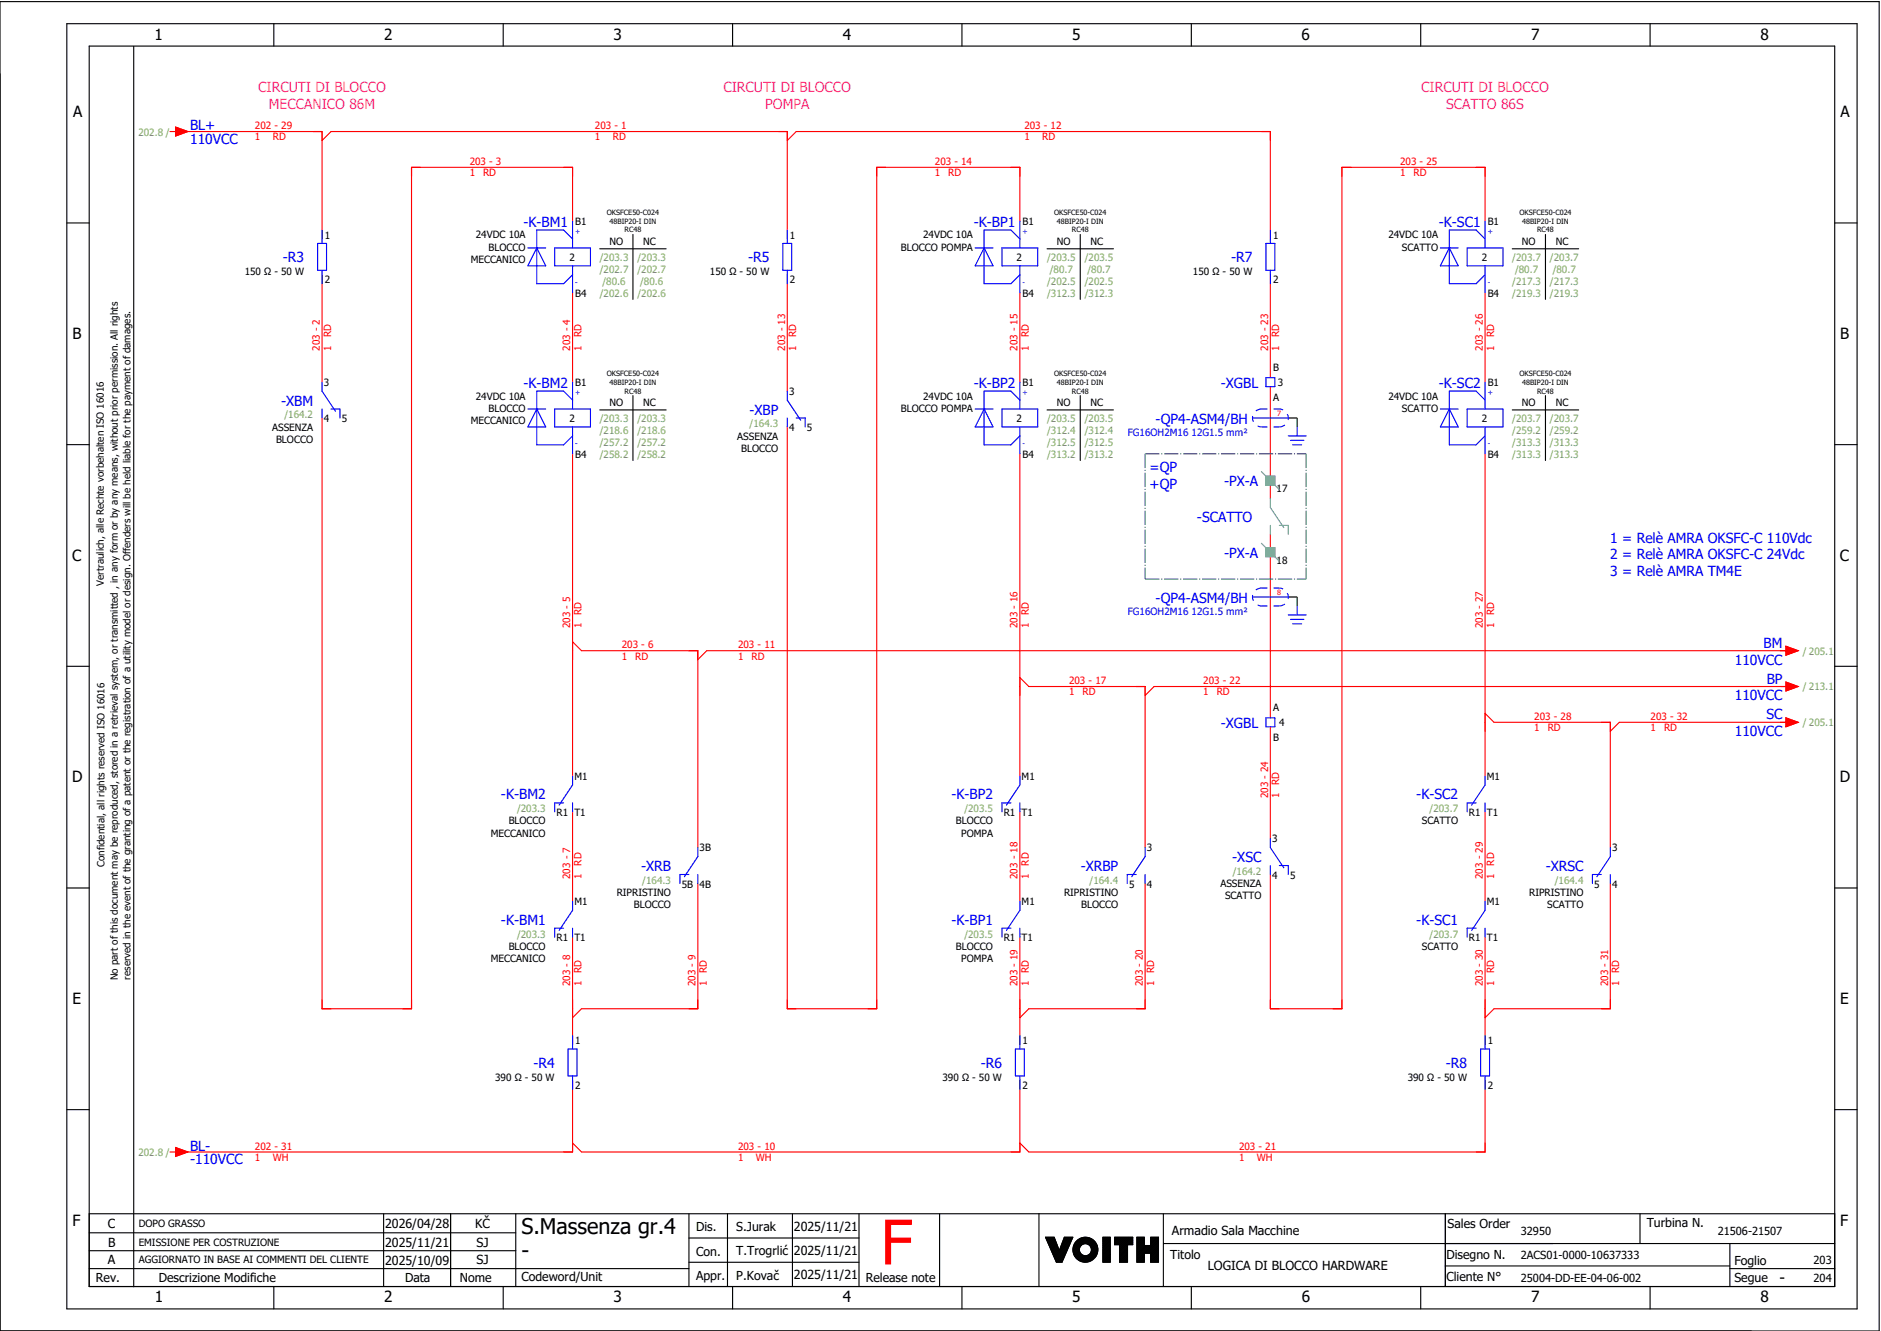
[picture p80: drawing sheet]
<svg xmlns="http://www.w3.org/2000/svg" width="421mm" height="297mm" viewBox="0 0 421 297" stroke-linecap="round" stroke-linejoin="round" font-family="sans-serif">
<defs><g id="words">
<text font-size="13.8" fill="#f00" x="196.9" y="282.5">F</text>
<g font-size="4.8">
<text x="116.6" y="275.8">S.Massenza gr.4</text>
<text x="116.6" y="281.1">-</text>
</g>
<g font-size="3.4">
<text x="34.5" y="9">1</text>
<text x="85.9" y="9">2</text>
<text x="137.1" y="9">3</text>
<text x="188.4" y="9">4</text>
<text x="239.7" y="9">5</text>
<text x="291" y="9">6</text>
<text x="342.3" y="9">7</text>
<text x="393.5" y="9">8</text>
<text x="16.3" y="26.2">A</text>
<text x="411.5" y="26.2">A</text>
<text x="16.2" y="75.8">B</text>
<text x="411.4" y="75.8">B</text>
<text x="16.1" y="125.3">C</text>
<text x="411.3" y="125.3">C</text>
<text x="16.1" y="174.8">D</text>
<text x="411.3" y="174.8">D</text>
<text x="16.2" y="224.4">E</text>
<text x="411.4" y="224.4">E</text>
<text x="16.2" y="273.9">F</text>
<text x="411.4" y="273.9">F</text>
<text x="397.8" y="286.6">-</text>
<text x="34.6" y="291">1</text>
<text x="85.9" y="291">2</text>
<text x="137.2" y="291">3</text>
<text x="188.4" y="291">4</text>
<text x="239.7" y="291">5</text>
<text x="291" y="291">6</text>
<text x="342.3" y="291">7</text>
<text x="393.6" y="291">8</text>
</g>
<g font-size="3.1" fill="#f0f">
<text x="57.7" y="20.5">CIRCUTI DI BLOCCO</text>
<text x="161.7" y="20.5">CIRCUTI DI BLOCCO</text>
<text x="317.7" y="20.5">CIRCUTI DI BLOCCO</text>
<text x="60.1" y="24.3">MECCANICO 86M</text>
<text x="171.1" y="24.3">POMPA</text>
<text x="323.3" y="24.3">SCATTO 86S</text>
</g>
<g font-size="3.1" fill="#00f">
<text x="42.5" y="29.1">BL+</text>
<text x="42.5" y="32.1">110VCC</text>
<text x="117" y="50.6">-K-BM1</text>
<text x="217.7" y="50.6">-K-BP1</text>
<text x="321.6" y="50.6">-K-SC1</text>
<text x="63.2" y="58.6">-R3</text>
<text x="167.2" y="58.6">-R5</text>
<text x="275.2" y="58.6">-R7</text>
<text x="117" y="86.6">-K-BM2</text>
<text x="217.7" y="86.6">-K-BP2</text>
<text x="272.9" y="86.7">-XGBL</text>
<text x="321.6" y="86.6">-K-SC2</text>
<text x="62.8" y="90.6">-XBM</text>
<text x="167.5" y="92.6">-XBP</text>
<text x="258.3" y="94.6">-QP4-ASM4/BH</text>
<text x="257" y="105.5">=QP</text>
<text x="257" y="109.3">+QP</text>
<text x="273.7" y="108.7">-PX-A</text>
<text x="267.6" y="116.6">-SCATTO</text>
<text x="273.7" y="124.7">-PX-A</text>
<text x="360" y="121.3">1 = Relè AMRA OKSFC-C 110Vdc</text>
<text x="360" y="125">2 = Relè AMRA OKSFC-C 24Vdc</text>
<text x="360" y="128.8">3 = Relè AMRA TM4E</text>
<text x="258.3" y="134.6">-QP4-ASM4/BH</text>
<text x="387.8" y="148.5">110VCC</text>
<text x="394.3" y="144.8">BM</text>
<text x="395" y="152.8">BP</text>
<text x="387.8" y="156.5">110VCC</text>
<text x="394.9" y="160.8">SC</text>
<text x="272.9" y="162.7">-XGBL</text>
<text x="387.8" y="164.5">110VCC</text>
<text x="112" y="178.6">-K-BM2</text>
<text x="212.7" y="178.6">-K-BP2</text>
<text x="316.6" y="178.6">-K-SC2</text>
<text x="143.3" y="194.6">-XRB</text>
<text x="241.6" y="194.6">-XRBP</text>
<text x="275.5" y="192.6">-XSC</text>
<text x="345.5" y="194.6">-XRSC</text>
<text x="112" y="206.6">-K-BM1</text>
<text x="212.7" y="206.6">-K-BP1</text>
<text x="316.6" y="206.6">-K-SC1</text>
<text x="119.2" y="238.6">-R4</text>
<text x="219.2" y="238.6">-R6</text>
<text x="323.2" y="238.6">-R8</text>
<text x="42.5" y="257.1">BL-</text>
<text x="42.5" y="260.1">-110VCC</text>
</g>
<g font-size="2.8">
<text x="24.1" y="274.4">C</text>
<text x="86.1" y="274.4">2026/04/28</text>
<text x="106.2" y="274.4">KČ</text>
<text x="155.6" y="275.1">Dis.</text>
<text x="164.6" y="275.1">S.Jurak</text>
<text x="177.5" y="275">2025/11/21</text>
<text x="262" y="275.8">Armadio Sala Macchine</text>
<text x="323.6" y="274.3">Sales Order</text>
<text x="368.1" y="274.2">Turbina N.</text>
<text x="24.2" y="278.6">B</text>
<text x="86.1" y="278.6">2025/11/21</text>
<text x="106.5" y="278.6">SJ</text>
<text x="155.6" y="280.5">Con.</text>
<text x="164.6" y="280.5">T.Trogrlić</text>
<text x="177.5" y="280.4">2025/11/21</text>
<text x="261.6" y="281.3">Titolo</text>
<text x="323.4" y="281.2">Disegno N.</text>
<text x="21.4" y="286.5">Rev.</text>
<text x="24.1" y="282.5">A</text>
<text x="35.5" y="286.4">Descrizione Modifiche</text>
<text x="86.1" y="282.6">2025/10/09</text>
<text x="90.5" y="286.5">Data</text>
<text x="102.8" y="286.5">Nome</text>
<text x="106.5" y="282.5">SJ</text>
<text x="116.6" y="286.3">Codeword/Unit</text>
<text x="155.6" y="286">Appr.</text>
<text x="164.6" y="285.9">P.Kovač</text>
<text x="177.5" y="285.8">2025/11/21</text>
<text x="193.5" y="286.5">Release note</text>
<text x="270" y="283.8">LOGICA DI BLOCCO HARDWARE</text>
<text x="323.4" y="286.2">Cliente N°</text>
<text x="387.7" y="286.5">Segue</text>
<text x="387.7" y="282.6">Foglio</text>
</g>
<g font-size="2.5">
<text x="340" y="275.9">32950</text>
<text x="384" y="275.9">21506-21507</text>
<text x="340" y="281.4">2ACS01-0000-10637333</text>
<text x="340" y="286.4">25004-DD-EE-04-06-002</text>
<text x="405.4" y="282.4">203</text>
<text x="405.4" y="286.4">204</text>
</g>
<g font-size="2.2" fill="#f00">
<text x="57" y="28.9">202 - 29</text>
<text x="133" y="28.9">203 - 1</text>
<text x="229" y="28.9">203 - 12</text>
<text x="57" y="31.4">1</text>
<text x="61" y="31.4">RD</text>
<text x="133" y="31.4">1</text>
<text x="137" y="31.4">RD</text>
<text x="229" y="31.4">1</text>
<text x="233" y="31.4">RD</text>
<text x="105" y="36.9">203 - 3</text>
<text x="105" y="39.4">1</text>
<text x="108" y="39.4">RD</text>
<text x="209" y="36.9">203 - 14</text>
<text x="209" y="39.4">1</text>
<text x="212" y="39.4">RD</text>
<text x="313" y="36.9">203 - 25</text>
<text x="313" y="39.4">1</text>
<text x="316" y="39.4">RD</text>
<text x="74" y="75.4" transform="rotate(-90 74 75.4)">RD</text>
<text x="130" y="75.4" transform="rotate(-90 130 75.4)">RD</text>
<text x="178" y="75.4" transform="rotate(-90 178 75.4)">RD</text>
<text x="230" y="75.4" transform="rotate(-90 230 75.4)">RD</text>
<text x="286" y="75.4" transform="rotate(-90 286 75.4)">RD</text>
<text x="334" y="75.4" transform="rotate(-90 334 75.4)">RD</text>
<text x="71.5" y="78.4" transform="rotate(-90 71.5 78.4)">203 - 2</text>
<text x="74" y="78.4" transform="rotate(-90 74 78.4)">1</text>
<text x="127.5" y="78.4" transform="rotate(-90 127.5 78.4)">203 - 4</text>
<text x="130" y="78.4" transform="rotate(-90 130 78.4)">1</text>
<text x="175.5" y="78.4" transform="rotate(-90 175.5 78.4)">203 - 13</text>
<text x="178" y="78.4" transform="rotate(-90 178 78.4)">1</text>
<text x="227.5" y="78.4" transform="rotate(-90 227.5 78.4)">203 - 15</text>
<text x="230" y="78.4" transform="rotate(-90 230 78.4)">1</text>
<text x="283.5" y="78.4" transform="rotate(-90 283.5 78.4)">203 - 23</text>
<text x="286" y="78.4" transform="rotate(-90 286 78.4)">1</text>
<text x="331.5" y="78.4" transform="rotate(-90 331.5 78.4)">203 - 26</text>
<text x="334" y="78.4" transform="rotate(-90 334 78.4)">1</text>
<text x="130" y="137.4" transform="rotate(-90 130 137.4)">RD</text>
<text x="230" y="137.4" transform="rotate(-90 230 137.4)">RD</text>
<text x="334" y="137.4" transform="rotate(-90 334 137.4)">RD</text>
<text x="127.5" y="140.4" transform="rotate(-90 127.5 140.4)">203 - 5</text>
<text x="130" y="140.4" transform="rotate(-90 130 140.4)">1</text>
<text x="227.5" y="140.4" transform="rotate(-90 227.5 140.4)">203 - 16</text>
<text x="230" y="140.4" transform="rotate(-90 230 140.4)">1</text>
<text x="331.5" y="140.4" transform="rotate(-90 331.5 140.4)">203 - 27</text>
<text x="334" y="140.4" transform="rotate(-90 334 140.4)">1</text>
<text x="139" y="144.9">203 - 6</text>
<text x="139" y="147.4">1</text>
<text x="142" y="147.4">RD</text>
<text x="165" y="144.9">203 - 11</text>
<text x="165" y="147.4">1</text>
<text x="168" y="147.4">RD</text>
<text x="239" y="152.9">203 - 17</text>
<text x="239" y="155.4">1</text>
<text x="242" y="155.4">RD</text>
<text x="269" y="152.9">203 - 22</text>
<text x="269" y="155.4">1</text>
<text x="272" y="155.4">RD</text>
<text x="343" y="160.9">203 - 28</text>
<text x="369" y="160.9">203 - 32</text>
<text x="343" y="163.4">1</text>
<text x="346" y="163.4">RD</text>
<text x="369" y="163.4">1</text>
<text x="372" y="163.4">RD</text>
<text x="283.5" y="178.4" transform="rotate(-90 283.5 178.4)">203 - 24</text>
<text x="286" y="178.4" transform="rotate(-90 286 178.4)">1</text>
<text x="286" y="175.4" transform="rotate(-90 286 175.4)">RD</text>
<text x="127.5" y="196.4" transform="rotate(-90 127.5 196.4)">203 - 7</text>
<text x="130" y="196.4" transform="rotate(-90 130 196.4)">1</text>
<text x="130" y="193.4" transform="rotate(-90 130 193.4)">RD</text>
<text x="227.5" y="196.4" transform="rotate(-90 227.5 196.4)">203 - 18</text>
<text x="230" y="196.4" transform="rotate(-90 230 196.4)">1</text>
<text x="230" y="193.4" transform="rotate(-90 230 193.4)">RD</text>
<text x="331.5" y="196.4" transform="rotate(-90 331.5 196.4)">203 - 29</text>
<text x="334" y="196.4" transform="rotate(-90 334 196.4)">1</text>
<text x="334" y="193.4" transform="rotate(-90 334 193.4)">RD</text>
<text x="127.5" y="220.4" transform="rotate(-90 127.5 220.4)">203 - 8</text>
<text x="130" y="220.4" transform="rotate(-90 130 220.4)">1</text>
<text x="130" y="217.4" transform="rotate(-90 130 217.4)">RD</text>
<text x="155.5" y="220.4" transform="rotate(-90 155.5 220.4)">203 - 9</text>
<text x="158" y="220.4" transform="rotate(-90 158 220.4)">1</text>
<text x="158" y="217.4" transform="rotate(-90 158 217.4)">RD</text>
<text x="227.5" y="220.4" transform="rotate(-90 227.5 220.4)">203 - 19</text>
<text x="230" y="220.4" transform="rotate(-90 230 220.4)">1</text>
<text x="230" y="217.4" transform="rotate(-90 230 217.4)">RD</text>
<text x="255.5" y="220.4" transform="rotate(-90 255.5 220.4)">203 - 20</text>
<text x="258" y="220.4" transform="rotate(-90 258 220.4)">1</text>
<text x="258" y="217.4" transform="rotate(-90 258 217.4)">RD</text>
<text x="331.5" y="220.4" transform="rotate(-90 331.5 220.4)">203 - 30</text>
<text x="334" y="220.4" transform="rotate(-90 334 220.4)">1</text>
<text x="334" y="217.4" transform="rotate(-90 334 217.4)">RD</text>
<text x="359.5" y="220.4" transform="rotate(-90 359.5 220.4)">203 - 31</text>
<text x="362" y="220.4" transform="rotate(-90 362 220.4)">1</text>
<text x="362" y="217.4" transform="rotate(-90 362 217.4)">RD</text>
<text x="57" y="256.9">202 - 31</text>
<text x="165" y="256.9">203 - 10</text>
<text x="277" y="256.9">203 - 21</text>
<text x="57" y="259.4">1</text>
<text x="61" y="259.4">WH</text>
<text x="165" y="259.4">1</text>
<text x="169" y="259.4">WH</text>
<text x="277" y="259.4">1</text>
<text x="281" y="259.4">WH</text>
</g>
<g font-size="2.2" fill="#7ca552">
<text x="30.9" y="30.3">202.8 /</text>
<text x="134.1" y="58.3">/203.3</text>
<text x="142.5" y="58.3">/203.3</text>
<text x="234.1" y="58.3">/203.5</text>
<text x="242.5" y="58.3">/203.5</text>
<text x="338.1" y="58.3">/203.7</text>
<text x="346.5" y="58.3">/203.7</text>
<text x="134.1" y="61">/202.7</text>
<text x="134.7" y="63.7">/80.6</text>
<text x="142.5" y="61">/202.7</text>
<text x="143.1" y="63.7">/80.6</text>
<text x="234.1" y="63.7">/202.5</text>
<text x="234.7" y="61">/80.7</text>
<text x="242.5" y="63.7">/202.5</text>
<text x="243.1" y="61">/80.7</text>
<text x="338.1" y="63.7">/217.3</text>
<text x="338.7" y="61">/80.7</text>
<text x="346.5" y="63.7">/217.3</text>
<text x="347.1" y="61">/80.7</text>
<text x="134.1" y="66.4">/202.6</text>
<text x="142.5" y="66.4">/202.6</text>
<text x="234.1" y="66.4">/312.3</text>
<text x="242.5" y="66.4">/312.3</text>
<text x="338.1" y="66.4">/219.3</text>
<text x="346.5" y="66.4">/219.3</text>
<text x="63.6" y="93.5">/164.2</text>
<text x="134.1" y="94.3">/203.3</text>
<text x="142.5" y="94.3">/203.3</text>
<text x="167.6" y="95.5">/164.3</text>
<text x="234.1" y="94.3">/203.5</text>
<text x="242.5" y="94.3">/203.5</text>
<text x="338.1" y="94.3">/203.7</text>
<text x="346.5" y="94.3">/203.7</text>
<text x="134.1" y="97">/218.6</text>
<text x="134.1" y="99.7">/257.2</text>
<text x="142.5" y="97">/218.6</text>
<text x="142.5" y="99.7">/257.2</text>
<text x="234.1" y="97">/312.4</text>
<text x="234.1" y="99.7">/312.5</text>
<text x="242.5" y="97">/312.4</text>
<text x="242.5" y="99.7">/312.5</text>
<text x="338.1" y="97">/259.2</text>
<text x="338.1" y="99.7">/313.3</text>
<text x="346.5" y="97">/259.2</text>
<text x="346.5" y="99.7">/313.3</text>
<text x="134.1" y="102.4">/258.2</text>
<text x="142.5" y="102.4">/258.2</text>
<text x="234.1" y="102.4">/313.2</text>
<text x="242.5" y="102.4">/313.2</text>
<text x="338.1" y="102.4">/313.3</text>
<text x="346.5" y="102.4">/313.3</text>
<text x="403" y="146.3">/ 205.1</text>
<text x="403" y="154.3">/ 213.1</text>
<text x="403" y="162.3">/ 205.1</text>
<text x="115.6" y="181.5">/203.3</text>
<text x="215.6" y="181.5">/203.5</text>
<text x="319.6" y="181.5">/203.7</text>
<text x="143.6" y="197.5">/164.3</text>
<text x="243.6" y="197.5">/164.4</text>
<text x="275.6" y="195.5">/164.2</text>
<text x="347.6" y="197.5">/164.4</text>
<text x="115.6" y="209.5">/203.3</text>
<text x="215.6" y="209.5">/203.5</text>
<text x="319.6" y="209.5">/203.7</text>
<text x="30.9" y="258.3">202.8 /</text>
</g>
<g font-size="2.2">
<text x="72.6" y="53.3">1</text>
<text x="106.4" y="53.3">24VDC 10A</text>
<text x="128.6" y="50.2">B1</text>
<text x="176.6" y="53.3">1</text>
<text x="206.4" y="53.3">24VDC 10A</text>
<text x="228.6" y="50.2">B1</text>
<text x="284.6" y="53.3">1</text>
<text x="310.4" y="53.3">24VDC 10A</text>
<text x="332.6" y="50.2">B1</text>
<text x="105.2" y="58.8">MECCANICO</text>
<text x="109.2" y="56.1">BLOCCO</text>
<text x="127.3" y="58.3">2</text>
<text x="136.3" y="54.6">NO</text>
<text x="143.8" y="54.6">NC</text>
<text x="201.4" y="56.1">BLOCCO POMPA</text>
<text x="227.3" y="58.3">2</text>
<text x="236.3" y="54.6">NO</text>
<text x="243.8" y="54.6">NC</text>
<text x="313.4" y="56.1">SCATTO</text>
<text x="331.3" y="58.3">2</text>
<text x="340.3" y="54.6">NO</text>
<text x="347.8" y="54.6">NC</text>
<text x="54.7" y="61.5">150 Ω - 50 W</text>
<text x="72.6" y="63.2">2</text>
<text x="158.7" y="61.5">150 Ω - 50 W</text>
<text x="176.6" y="63.2">2</text>
<text x="266.7" y="61.5">150 Ω - 50 W</text>
<text x="284.6" y="63.2">2</text>
<text x="128.6" y="66.3">B4</text>
<text x="228.6" y="66.3">B4</text>
<text x="332.6" y="66.3">B4</text>
<text x="284.6" y="82.9">B</text>
<text x="72.4" y="86.2">3</text>
<text x="106.4" y="89.3">24VDC 10A</text>
<text x="128.6" y="86.2">B1</text>
<text x="176.4" y="88.2">3</text>
<text x="206.4" y="89.3">24VDC 10A</text>
<text x="228.6" y="86.2">B1</text>
<text x="284.6" y="89.6">A</text>
<text x="285.7" y="86.3">3</text>
<text x="310.4" y="89.3">24VDC 10A</text>
<text x="332.6" y="86.2">B1</text>
<text x="72.4" y="94.3">4</text>
<text x="76.4" y="94.3">5</text>
<text x="105.2" y="94.8">MECCANICO</text>
<text x="109.2" y="92.1">BLOCCO</text>
<text x="127.3" y="94.3">2</text>
<text x="136.3" y="90.6">NO</text>
<text x="143.8" y="90.6">NC</text>
<text x="201.4" y="92.1">BLOCCO POMPA</text>
<text x="227.3" y="94.3">2</text>
<text x="236.3" y="90.6">NO</text>
<text x="243.8" y="90.6">NC</text>
<text x="313.4" y="92.1">SCATTO</text>
<text x="331.3" y="94.3">2</text>
<text x="340.3" y="90.6">NO</text>
<text x="347.8" y="90.6">NC</text>
<text x="60.8" y="96.2">ASSENZA</text>
<text x="61.7" y="98.9">BLOCCO</text>
<text x="164.8" y="98.2">ASSENZA</text>
<text x="165.7" y="100.9">BLOCCO</text>
<text x="176.4" y="96.3">4</text>
<text x="180.4" y="96.3">5</text>
<text x="128.6" y="102.3">B4</text>
<text x="228.6" y="102.3">B4</text>
<text x="332.6" y="102.3">B4</text>
<text x="285.4" y="110">17</text>
<text x="23.2" y="130.9" transform="rotate(-90 23.2 130.9)">Vertraulich, alle Rechte vorbehalten ISO 16016</text>
<text x="285.4" y="126">18</text>
<text x="284.6" y="158.9">A</text>
<text x="284.6" y="165.6">B</text>
<text x="286" y="162.3">4</text>
<text x="128.4" y="174.2">M1</text>
<text x="228.4" y="174.2">M1</text>
<text x="332.4" y="174.2">M1</text>
<text x="113.7" y="184.2">BLOCCO</text>
<text x="124.4" y="182.3">R1</text>
<text x="128.4" y="182.3">T1</text>
<text x="213.7" y="184.2">BLOCCO</text>
<text x="224.4" y="182.3">R1</text>
<text x="228.4" y="182.3">T1</text>
<text x="317.9" y="184.2">SCATTO</text>
<text x="328.4" y="182.3">R1</text>
<text x="332.4" y="182.3">T1</text>
<text x="109.7" y="186.9">MECCANICO</text>
<text x="156.4" y="190.2">3B</text>
<text x="214.9" y="186.9">POMPA</text>
<text x="256.4" y="190.2">3</text>
<text x="284.4" y="188.2">3</text>
<text x="360.4" y="190.2">3</text>
<text x="23.4" y="193.7" transform="rotate(-90 23.4 193.7)">Confidential, all rights reserved ISO 16016</text>
<text x="284.4" y="196.3">4</text>
<text x="288.4" y="196.3">5</text>
<text x="128.4" y="202.2">M1</text>
<text x="137.9" y="200.2">RIPRISTINO</text>
<text x="141.7" y="202.9">BLOCCO</text>
<text x="152.4" y="198.3">5B</text>
<text x="156.4" y="198.3">4B</text>
<text x="228.4" y="202.2">M1</text>
<text x="237.9" y="200.2">RIPRISTINO</text>
<text x="241.7" y="202.9">BLOCCO</text>
<text x="252.4" y="198.3">5</text>
<text x="256.4" y="198.3">4</text>
<text x="272.8" y="198.2">ASSENZA</text>
<text x="273.9" y="200.9">SCATTO</text>
<text x="332.4" y="202.2">M1</text>
<text x="341.9" y="200.2">RIPRISTINO</text>
<text x="345.9" y="202.9">SCATTO</text>
<text x="356.4" y="198.3">5</text>
<text x="360.4" y="198.3">4</text>
<text x="109.7" y="214.9">MECCANICO</text>
<text x="113.7" y="212.2">BLOCCO</text>
<text x="124.4" y="210.3">R1</text>
<text x="128.4" y="210.3">T1</text>
<text x="213.7" y="212.2">BLOCCO</text>
<text x="214.9" y="214.9">POMPA</text>
<text x="224.4" y="210.3">R1</text>
<text x="228.4" y="210.3">T1</text>
<text x="317.9" y="212.2">SCATTO</text>
<text x="328.4" y="210.3">R1</text>
<text x="332.4" y="210.3">T1</text>
<text x="26.4" y="219" transform="rotate(-90 26.4 219)">No part of this document may be reproduced, stored in a retrieval system, or transmitted , in any form or by any means, without prior permission. All rights</text>
<text x="29.2" y="218.9" transform="rotate(-90 29.2 218.9)">reserved in the event of the granting of a patent or the registration of a utility model or design. Offenders will be held liable for the payment of damages.</text>
<text x="128.6" y="233.3">1</text>
<text x="228.6" y="233.3">1</text>
<text x="332.6" y="233.3">1</text>
<text x="110.7" y="241.5">390 Ω - 50 W</text>
<text x="128.6" y="243.2">2</text>
<text x="210.7" y="241.5">390 Ω - 50 W</text>
<text x="228.6" y="243.2">2</text>
<text x="314.7" y="241.5">390 Ω - 50 W</text>
<text x="332.6" y="243.2">2</text>
<text x="31" y="274.2">DOPO GRASSO</text>
<text x="31" y="278.3">EMISSIONE PER COSTRUZIONE</text>
<text x="31" y="282.3">AGGIORNATO IN BASE AI COMMENTI DEL CLIENTE</text>
</g>
<g font-size="2.2" fill="#00f">
<text x="252.1" y="97.5">FG16OH2M16 12G1.5 mm²</text>
<text x="252.1" y="137.5">FG16OH2M16 12G1.5 mm²</text>
</g>
<g font-size="1.6" fill="#00f">
<text x="128.6" y="52.3">+</text>
<text x="228.6" y="52.3">+</text>
<text x="332.6" y="52.3">+</text>
<text x="128.6" y="63.7">-</text>
<text x="228.6" y="63.7">-</text>
<text x="332.6" y="63.7">-</text>
<text x="128.6" y="88.3">+</text>
<text x="228.6" y="88.3">+</text>
<text x="332.6" y="88.3">+</text>
<text x="128.6" y="99.7">-</text>
<text x="228.6" y="99.7">-</text>
<text x="332.6" y="99.7">-</text>
</g>
<g font-size="1.6">
<text x="135.7" y="48">OKSFCE50-C024</text>
<text x="136.3" y="50">48BIP20-I DIN</text>
<text x="139.6" y="51.9">RC48</text>
<text x="235.7" y="48">OKSFCE50-C024</text>
<text x="236.3" y="50">48BIP20-I DIN</text>
<text x="239.6" y="51.9">RC48</text>
<text x="339.7" y="48">OKSFCE50-C024</text>
<text x="340.3" y="50">48BIP20-I DIN</text>
<text x="343.6" y="51.9">RC48</text>
<text x="135.7" y="84">OKSFCE50-C024</text>
<text x="136.3" y="86">48BIP20-I DIN</text>
<text x="139.6" y="87.9">RC48</text>
<text x="235.7" y="84">OKSFCE50-C024</text>
<text x="236.3" y="86">48BIP20-I DIN</text>
<text x="239.6" y="87.9">RC48</text>
<text x="339.7" y="84">OKSFCE50-C024</text>
<text x="340.3" y="86">48BIP20-I DIN</text>
<text x="343.6" y="87.9">RC48</text>
</g>
<g font-size="1.6" fill="#f00">
<text x="285.5" y="92.9">7</text>
<text x="285.5" y="132.9">8</text>
</g>
</g></defs>
<g fill="none" stroke="#000" stroke-width=".25">
<path d="M0 .4h420.1v297h-420.1zM14.9 5.3h400.3v287.2h-400.3zM19.9 10.3h390.3v277.2h-390.3zM29.9 10.4v277.1M61.2 5.3v5M112.5 5.3v5M163.8 5.3v5M215.1 5.3v5M266.3 5.3v5M317.6 5.3v5M368.9 5.3v5M14.9 49.8h5"/>
<path d="M134.1 55.6h14.8M141.5 52.4v14.5M234.1 55.6h14.8M241.5 52.4v14.5M338.1 55.6h14.8M345.5 52.4v14.5M410.2 49.8h5M14.9 99.3h5M134.1 91.6h14.8M141.5 88.4v14.5M234.1 91.6h14.8M241.5 88.4v14.5"/>
<path d="M338.1 91.6h14.8M345.5 88.4v14.5M410.2 99.3h5M14.9 148.9h5M410.2 148.9h5M14.9 198.4h5M410.2 198.4h5M14.9 247.9h5M410.2 247.9h5M19.9 271.2h390.3M19.9 279.5h95.4M19.9 275.4h95.4"/>
<path d="M85.8 271.2v16.3M100.7 271.2v16.3M115.3 271.2v16.3M154 271.2v16.3M154 276.6h38M162.6 271.2v16.3M177.2 271.2v16.3M192 271.2v16.3M210.1 271.2v16.3M232.3 271.1v16.3M233.7 276.4h2l1.1 3 1.1-3h1.9l-2.4 5.6h-1.2zM233.8 276.4l-.1 .1"/>
<path d="M233.9 276.4l-.1 .2M234.1 276.4l-.3 .3M234.2 276.4l-.3 .4M234.4 276.4l-.5 .5M234.5 276.4l-.5 .6M234.7 276.4l-.7 .7M234.8 276.4l-.7 .8M235 276.4l-.9 .9M235.1 276.4l-.9 1M235.3 276.4l-1.1 1.1M235.4 276.4l-1.2 1.2M235.6 276.4l-1.3 1.3"/>
<path d="M235.7 276.5l-1.4 1.3M235.7 276.6l-1.3 1.3M235.8 276.7l-1.4 1.3M235.8 276.8l-1.3 1.3M235.9 276.9l-1.4 1.4M235.9 277l-1.3 1.4M235.9 277.1l-1.3 1.4M236 277.3l-1.3 1.3M236 277.4l-1.3 1.3M236.1 277.5l-1.3 1.3M236.1 277.6l-1.3 1.3M236.1 277.7l-1.3 1.3"/>
<path d="M236.2 277.8l-1.3 1.3M236.2 277.9l-1.3 1.3M236.3 278l-1.3 1.3M236.3 278.1l-1.3 1.3M236.3 278.2l-1.2 1.3M236.4 278.3l-1.3 1.3M236.4 278.4l-1.2 1.3M236.5 278.6l-1.3 1.2M236.5 278.7l-1.2 1.2M236.6 278.8l-1.3 1.2M236.6 278.9l-1.3 1.2M236.6 279l-1.2 1.2"/>
<path d="M236.7 279.1l-1.3 1.2M236.7 279.2l-1.2 1.3M236.8 279.3l-1.3 1.3M238 276.4l-.1 .1M238.1 276.4l-.3 .4M238.3 276.4l-.6 .6M238.4 279.8l-2.2 2.2M238.4 276.4l-.8 .8M238.5 279.5l-2.4 2.4M238.6 276.4l-1.1 1.1M238.6 279.3l-2.5 2.5M238.7 279l-2.7 2.7"/>
<path d="M238.7 276.4l-1.2 1.3M238.8 278.7l-2.8 2.9M238.9 276.4l-1.5 1.6M239 278.5l-3.1 3M239 276.4l-1.7 1.8M239.1 278.2l-3.2 3.2M239.2 276.4l-2 2.1M239.2 277.9l-3.4 3.4M239.3 277.7l-3.5 3.5M239.3 276.4l-2.2 2.3M239.4 277.4l-3.6 3.7M239.5 276.4l-2.5 2.5"/>
<path d="M239.5 277.1l-3.8 3.9M239.6 276.4l-2.7 2.8M239.7 276.9l-4 4M239.8 276.6l-4.2 4.2M239.8 276.4l-4.2 4.3M241.1 276.9l-.8 .8M241.3 279.3l-1.2 1.1M241.3 279.1l-1.2 1.2M241.3 279.4l-1.1 1.1M241.3 278.9l-1.3 1.3M241.3 279.5l-1.1 1.1M241.4 279.7l-1.1 1"/>
<path d="M241.4 278.7l-1.4 1.4M241.4 279.8l-1 1M241.4 276.7l-1.3 1.3M241.5 279.9l-1.1 1M241.5 280l-1 1M241.7 276.6l-1.7 1.7M241.9 276.5l-1.9 2M242.1 276.5l-2.2 2.2M242.3 276.5l-2.4 2.4M242.5 276.4l-2.6 2.6M242.6 276.4l-2.7 2.8M242.8 276.4l-2.9 3"/>
<path d="M242.9 276.5l-3 3M243 276.5l-3.1 3.1M243.2 276.5l-3.3 3.3M243.3 276.5l-3.4 3.4M243.4 276.6l-3.4 3.4M243.5 276.6l-1.4 1.4M243.6 276.6l-1.3 1.3M243.7 276.7l-1.2 1.2M243.9 276.7l-1.2 1.2M244 276.8l-1.2 1.1M244 276.8l-1.1 1.1M244.1 276.9l-1 1.1"/>
<path d="M244.2 276.9l-1 1.1M244.3 277l-1 1M244.4 277.1l-1 1M244.5 277.1l-1 1.1M244.6 277.2l-1.1 1M244.6 277.3l-1 1M244.7 277.4l-1 1M244.8 277.4l-1 1.1M244.8 277.5l-1 1.1M244.9 277.6l-1 1.1M245 277.7l-1.1 1.1M245 277.8l-1.1 1.1"/>
<path d="M245.1 277.9l-1.1 1.1M245.1 278l-1.1 1.1M245.2 278.1l-1.2 1.2M245.2 278.2l-1.2 1.3M245.3 278.3l-1.4 1.4M245.3 278.4l-1.5 1.5M245.3 278.5l-3.4 3.4M245.4 279.9l-2.1 2M245.4 278.7l-3.3 3.3M245.4 279.7l-2.3 2.3M245.4 278.8l-3.2 3.2M245.4 278.9l-3.1 3.1"/>
<path d="M245.4 279.5l-2.5 2.5M245.4 279.1l-2.9 2.9M245.4 279.4l-2.6 2.6M245.4 279.2l-2.8 2.8M246.6 276.4h1.6v5.6h-1.6zM246.6 276.4v.1M246.8 276.4l-.2 .3M246.9 276.4l-.3 .4M247.1 276.4l-.5 .6M247.2 276.4l-.6 .7M247.4 276.4l-.8 .9M247.5 276.4l-.9 1"/>
<path d="M247.7 276.4l-1.1 1.2M247.8 276.4l-1.2 1.3M248 276.4l-1.4 1.5M248.1 276.4l-1.5 1.6M248.2 280l-1.6 1.6M248.2 279.8l-1.6 1.7M248.2 279.7l-1.6 1.6M248.2 279.5l-1.6 1.7M248.2 279.4l-1.6 1.6M248.2 277.4l-1.6 1.7M248.2 277.3l-1.6 1.6M248.2 277.1l-1.6 1.7"/>
<path d="M248.2 277l-1.6 1.6M248.2 276.8l-1.6 1.7M248.2 276.7l-1.6 1.6M248.2 276.5l-1.6 1.7M248.2 278l-1.6 1.7M248.2 277.9l-1.6 1.6M248.2 277.7l-1.6 1.7M248.2 277.6l-1.6 1.6M248.2 279.1l-1.6 1.6M248.2 278.9l-1.6 1.7M248.2 278.8l-1.6 1.6M248.2 278.6l-1.6 1.7"/>
<path d="M248.2 278.5l-1.6 1.6M248.2 278.3l-1.6 1.7M248.2 278.2l-1.6 1.6M248.2 279.2l-1.6 1.7M249.2 276.4v.1M249.4 276.4l-.2 .2M249.5 276.4l-.3 .4M249.7 276.4l-.5 .5M249.8 276.4l-.6 .7M250 276.4l-.8 .8M250.1 276.4l-.9 1M250.3 278.1h-1.1v-1.7h4v1.7h-1.1v3.9h-1.8"/>
<path d="M250.3 278.1v3.9M250.3 276.4l-1.1 1.2M250.4 276.4l-1.2 1.3M250.6 276.4l-1.4 1.5M250.7 276.4l-1.5 1.6M250.9 276.4l-1.7 1.7M251 276.4l-1.6 1.7M251.2 276.4l-1.7 1.7M251.3 276.4l-1.6 1.7M251.5 276.4l-1.7 1.7M251.6 276.4l-1.6 1.7M251.8 276.4l-1.7 1.7"/>
<path d="M251.9 276.4l-1.6 1.7M252.1 279.9l-1.8 1.8M252.1 279.8l-1.8 1.8M252.1 278.6l-1.8 1.8M252.1 278.4l-1.8 1.8M252.1 278.3l-1.8 1.8M252.1 279.2l-1.8 1.8M252.1 279l-1.8 1.8M252.1 278.9l-1.8 1.8M252.1 278.7l-1.8 1.8M252.1 279.3l-1.8 1.8M252.1 279.6l-1.8 1.8"/>
<path d="M252.1 279.5l-1.8 1.8M252.1 276.4l-1.8 1.9M252.2 276.4l-1.9 2M252.4 276.4l-2.1 2.2M252.5 276.4l-2.2 2.3M252.7 276.4l-2.4 2.5M252.8 276.4l-2.5 2.6M253 276.4l-2.7 2.8M253.1 276.4l-2.8 2.9M253.2 277.4l-.7 .7M253.2 276.7l-2.9 2.9M253.2 276.5l-2.9 3"/>
<path d="M253.2 277.3l-.8 .8M253.2 277.1l-1 1M253.2 277l-2.9 2.9M253.2 276.8l-2.9 3M253.2 278l-.1 .1M253.2 277.9l-.2 .2M253.2 277.7l-.4 .4M253.2 277.6l-.5 .5M254.2 276.4v.1M254.3 276.4l-.1 .2M254.5 276.4l-.3 .4M254.6 276.4l-.4 .5"/>
<path d="M254.8 276.4l-.6 .7M254.9 276.4l-.7 .8M255.1 276.4l-.9 1M255.2 276.4l-1 1.1M255.4 276.4l-1.2 1.3M255.5 276.4l-1.3 1.4M255.7 276.4l-1.5 1.6M255.8 277.5l-1.6 1.7M255.8 277.4l-1.6 1.6M255.8 277.2l-1.6 1.7M255.8 277.1l-1.6 1.6M255.8 276.9l-1.6 1.7"/>
<path d="M255.8 276.8l-1.6 1.6M255.8 276.6l-1.6 1.7M255.8 276.5l-1.6 1.6M255.8 276.4v1.9M255.8 276.4h-1.6v5.6h1.6v-2h1.4M255.8 278.3h1.4v-1.9h1.8v5.6h-1.8v-2M255.8 278l-1.6 1.6M255.8 277.8l-1.6 1.7M255.8 277.7l-1.6 1.6M255.8 278.3l-1.6 1.6M255.8 278.1l-1.6 1.7M255.9 278.3l-1.7 1.8"/>
<path d="M256.1 278.3l-1.9 1.9M256.2 278.3l-2 2.1M256.4 278.3l-2.2 2.2M256.5 278.3l-2.3 2.4M256.7 278.3l-2.5 2.5M256.8 278.3l-2.6 2.7M257 278.3l-2.8 2.8M257.1 278.3l-2.9 3M257.3 276.4l-.1 .2M257.5 276.4l-.3 .3M257.6 276.4l-.4 .5M257.8 276.4l-.6 .6"/>
<path d="M257.9 276.4l-.7 .8M258.1 276.4l-.9 .9M258.2 276.4l-1 1.1M258.4 276.4l-1.2 1.2M258.5 276.4l-1.3 1.4M258.7 276.4l-1.5 1.5M258.8 276.4l-1.6 1.7M259 276.5l-1.8 1.7M259 277.5l-2.5 2.5M259 277.4l-2.7 2.6M259 277.1l-3 2.9M259 276.9l-3.1 3.1"/>
<path d="M259 277.2l-2.8 2.8M259 276.8l-4.8 4.8M259 276.6l-4.8 4.8M259 279l-1.8 1.8M259 278.9l-1.8 1.7M259 278.7l-1.8 1.8M259 278.6l-1.8 1.7M259 278.4l-1.8 1.8M259 278.3l-1.8 1.7M259 278.1l-1.9 1.9M259 278l-2.1 2M259 277.8l-2.2 2.2"/>
<path d="M259 277.7l-2.4 2.3M259 279.3l-1.8 1.8M259 279.2l-1.8 1.7M259 279.9l-1.8 1.8M259 279.8l-1.8 1.7M259 279.6l-1.8 1.8M259 279.5l-1.8 1.7M260.1 271.2v16.3M260.1 277.9h150.1M323.1 271.2v16.3M366.6 271.2v6.7M386.7 277.9v9.6"/>
<path d="M19.9 283.5h134.1M61.2 287.5v5M112.5 287.5v5M154 282h38M163.8 287.5v5M215.1 287.5v5M237.5 281.9l-.1 .1M237.6 281.7l-.4 .3M237.7 281.4l-.6 .6M237.8 281.1l-.9 .9M237.9 280.9l-1.1 1.1M238 280.6l-1.4 1.4"/>
<path d="M238.2 280.3l-1.7 1.7M238.3 280.1l-2 1.9M241.6 280l-1 1.1M241.6 280.1l-1 1M241.7 280.2l-1 1M241.8 280.3l-1 1M241.9 280.3l-1 1.1M242 280.4l-1.1 1M242.1 280.4l-1.1 1.1M242.2 280.5l-1.1 1.1M242.3 280.5l-1.1 1.1M242.4 280.6l-1.1 1.1"/>
<path d="M242.6 280.6l-1.2 1.1M242.7 280.6l-1.2 1.2M242.9 280.6l-1.3 1.2M243.1 280.5l-1.4 1.4M243.3 280.4l-1.5 1.5M245.1 280.6l-1.1 1M245.2 280.3l-1.5 1.5M245.3 280.1l-1.8 1.8M248.2 281.3l-.7 .7M248.2 281.2l-.8 .8M248.2 281l-1 1M248.2 281.5l-.5 .5"/>
<path d="M248.2 281.9l-.1 .1M248.2 281.8l-.2 .2M248.2 281.6l-.4 .4M248.2 280.9l-1.1 1.1M248.2 280.7l-1.3 1.3M248.2 280.6l-1.4 1.4M248.2 280.4l-1.6 1.6M248.2 280.3l-1.6 1.6M248.2 280.1l-1.6 1.7M252.1 281.3l-.8 .7M252.1 281.1l-.9 .9M252.1 281l-1.1 1"/>
<path d="M252.1 280.8l-1.2 1.2M252.1 280.7l-1.4 1.3M252.1 280.5l-1.5 1.5M252.1 280.4l-1.7 1.6M252.1 280.2l-1.8 1.8M252.1 281.4l-.6 .6M252.1 281.9l-.2 .1M252.1 281.7l-.3 .3M252.1 281.6l-.5 .4M252.1 280.1l-1.8 1.8M255.8 280.7l-1.3 1.3M255.8 280.5l-1.5 1.5"/>
<path d="M255.8 280.2l-1.6 1.7M255.8 280.1l-1.6 1.6M255.8 280.4l-1.6 1.6M255.8 281.9l-.1 .1M255.8 281.7l-.3 .3M255.8 281.6l-.4 .4M255.8 281.4l-.6 .6M255.8 281.3l-.7 .7M255.8 281.1l-.9 .9M255.8 281l-1 1M255.8 280.8l-1.2 1.2M259 281.9l-.2 .1"/>
<path d="M259 281.7l-.3 .3M259 281.6l-.5 .4M259 281.4l-.6 .6M259 281.3l-.8 .7M259 281.1l-.9 .9M259 281l-1.1 1M259 280.8l-1.2 1.2M259 280.7l-1.4 1.3M259 280.5l-1.5 1.5M259 280.4l-1.7 1.6M259 280.2l-1.8 1.8M259 280.1l-1.8 1.7"/>
<path d="M266.3 287.5v5M317.6 287.5v5M323.1 282.9h63.6M368.9 287.5v5M386.7 283.5h23.5"/>
<circle cx="242.6" cy="279.2" r="1.35"/>
<circle cx="242.6" cy="279.2" r="2.79"/>
</g>
<g fill="none" stroke="#f00" stroke-width=".25">
<path d="M38 29.4h1.3M39.3 28.4l2.7 1-2.7 1zM40 29.4h32v24M72 31.4l2-2h102v24M176 31.4l2-2h106v24M128 49.4v-12h-36v188h-20v-132M228 49.4v-12h-32v188h-20v-130M332 49.4v-12h-32v188h-16v-30M72 61.4v24M128 65.4v20M176 61.4v26M228 65.4v20"/>
<path d="M284 61.4v23M332 65.4v20M284 86.4v20M128 101.4v72M228 101.4v72M284 108.4v3M284 119.4v3M332 101.4v72M284 124.4v36M128 143.4l2 2h26v44M228 151.4l2 2h26v36M332 159.4l2 2h26v28"/>
<path d="M399.2 144.4l2.8 1-2.8 1zM399.2 152.4l2.8 1-2.8 1zM400 153.4h-142l-2 2M400 145.4h-242l-2 2M284 162.4v25M399.2 160.4l2.8 1-2.8 1zM400 161.4h-38l-2 2M128 181.4v20M156 197.4v28h-26l-2 2M228 181.4v20M256 197.4v28h-26l-2 2M332 181.4v20"/>
<path d="M360 197.4v28h-26l-2 2M128 209.4v24M228 209.4v24M332 209.4v24M38 257.4h1.3M39.3 256.4l2.7 1-2.7 1zM128 241.4v16h-88M228 241.4v16h-98l-2-2M332 241.4v16h-102l-2-2"/>
</g>
<path d="M288 93.4h2M290 93.4v2M288 133.4h2M290 133.4v2" fill="none" stroke="#00be00" stroke-width=".25" stroke-dasharray="3.2 .4 .3 .4" stroke-linecap="butt"/>
<g fill="none" stroke="#00f" stroke-width=".25">
<path d="M71 54.4h2v6h-2zM72 51.4v3M118 55.4h4M120 55.4h.1M120 55.4l2 4h-4zM124 55.4h8v4h-8zM128 53.4l-2-2h-6v12h6l2-2M128 49.4v6M128 59.4v6M175 54.4h2v6h-2zM176 51.4v3M218 55.4h4"/>
<path d="M220 55.4h.1M220 55.4l2 4h-4zM224 55.4h8v4h-8zM228 49.4v6M228 59.4v6M228 53.4l-2-2h-6v12h6l2-2M283 54.4h2v6h-2zM284 51.4v3M322 55.4h4M324 55.4h.1M324 55.4l2 4h-4zM328 55.4h8v4h-8z"/>
<path d="M332 53.4l-2-2h-6v12h6l2-2M332 49.4v6M332 59.4v6M72 60.4v3M176 60.4v3M284 60.4v3M72 85.4v2l3 4.5M72 91.4v2M74 91.4h2v2M118 91.4h4M120 91.4h.1M120 91.4l2 4h-4z"/>
<path d="M124 91.4h8v4h-8zM128 89.4l-2-2h-6v12h6l2-2M128 85.4v6M128 95.4v6M176 87.4v2l3 4.5M176 93.4v2M178 93.4h2v2M218 91.4h4M220 91.4h.1M220 91.4l2 4h-4zM224 91.4h8v4h-8zM228 85.4v6"/>
<path d="M228 95.4v6M228 89.4l-2-2h-6v12h6l2-2M280 93.4h8M283 84.4h2v2h-2zM288 97.4h4M288.5 98.4h3M289 99.4h2M290 95.4v2M322 91.4h4M324 91.4h.1M324 91.4l2 4h-4zM328 91.4h8v4h-8z"/>
<path d="M332 89.4l-2-2h-6v12h6l2-2M332 85.4v6M332 95.4v6M280 133.4h8M288 137.4h4M288.5 138.4h3M289 139.4h2M290 135.4v2M126 179.4h-2v2M128 179.4v2M128 173.4v2l-3 4.5M226 179.4h-2v2"/>
<path d="M228 179.4v2M228 173.4v2l-3 4.5M283 160.4h2v2h-2zM330 179.4h-2v2M332 179.4v2M332 173.4v2l-3 4.5M154 195.4h-2v2M156 195.4v2M156 189.4v2l-3 4.5M254 195.4h-2v2M256 195.4v2M256 189.4v2l-3 4.5"/>
<path d="M284 187.4v2l3 4.5M284 193.4v2M286 193.4h2v2M358 195.4h-2v2M360 195.4v2M360 189.4v2l-3 4.5M126 207.4h-2v2M128 207.4v2M128 201.4v2l-3 4.5M226 207.4h-2v2M228 207.4v2M228 201.4v2l-3 4.5"/>
<path d="M330 207.4h-2v2M332 207.4v2M332 201.4v2l-3 4.5M127 234.4h2v6h-2zM128 231.4v3M227 234.4h2v6h-2zM228 231.4v3M331 234.4h2v6h-2zM332 231.4v3M128 240.4v3M228 240.4v3M332 240.4v3"/>
</g>
<g fill="#52a5a5" stroke="#52a5a5" stroke-width=".22">
<path d="M283 106.4h2v2h-2z"/>
<path d="M283 122.4h2v2h-2z"/>
</g>
<path d="M282 105.4l1 1M283 106.4v2h2M283 106.4h2v2M284 111.4v2l3 4.5M284 117.4v2M285 108.4l1 1M286 117.4h2v2M282 121.4l1 1M283 122.4h2v2M283 122.4v2h2M285 124.4l1 1" fill="none" stroke="#52a5a5" stroke-width=".25"/>
<path d="M256 101.4h36M256 101.4v28M292 101.4v28M256 129.4h36" fill="none" stroke="#007f7f" stroke-width=".25" stroke-dasharray="3.2 .4 .3 .4" stroke-linecap="butt"/>
<path d="M282 95.4h4M282 91.4h4M282 91.4a2 2 0 0 0-2 2 2 2 0 0 0 2 2M286 95.4a2 2 0 0 0 2-2 2 2 0 0 0-2-2M282 135.4h4M282 131.4h4M282 131.4a2 2 0 0 0-2 2 2 2 0 0 0 2 2M286 135.4a2 2 0 0 0 2-2 2 2 0 0 0-2-2" fill="none" stroke="#00f" stroke-width=".25" stroke-dasharray="1.4 1.4" stroke-linecap="butt"/>
<g fill="#f00" stroke="#f00" stroke-width=".22">
<path d="M39.3 28.4l2.7 1-2.7 1z"/>
<path d="M39.3 256.4l2.7 1-2.7 1z"/>
<path d="M399.2 144.4l2.8 1-2.8 1z"/>
<path d="M399.2 152.4l2.8 1-2.8 1z"/>
<path d="M399.2 160.4l2.8 1-2.8 1z"/>
</g>
<use href="#words"/>
</svg>
